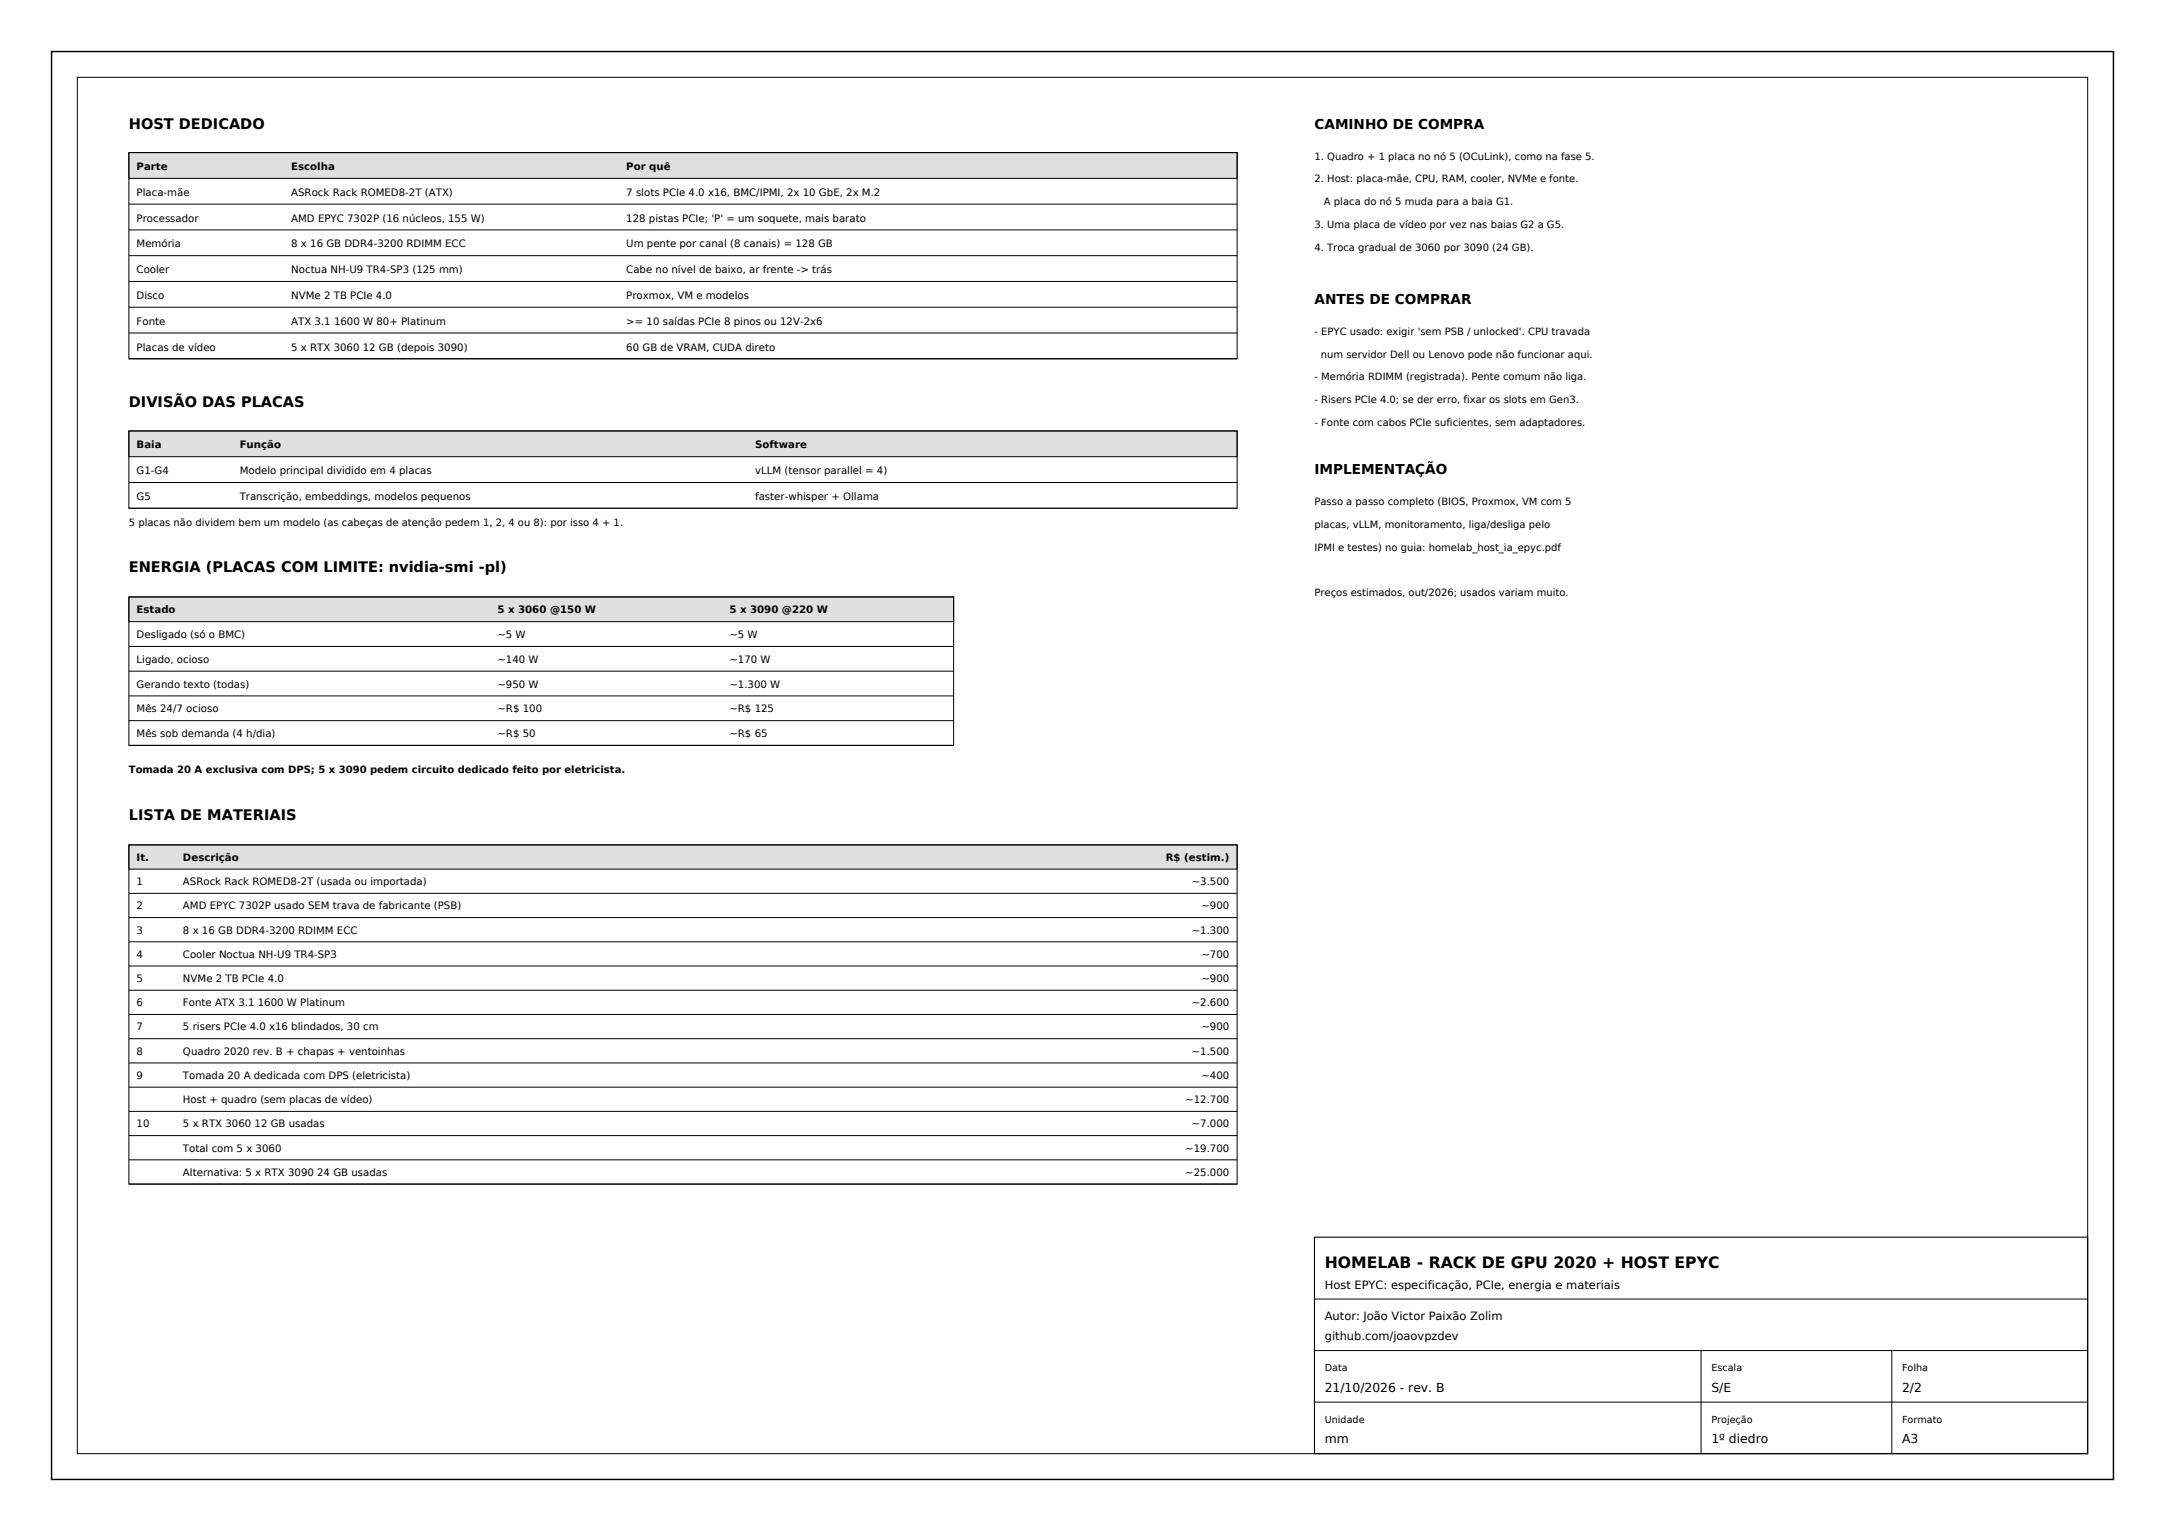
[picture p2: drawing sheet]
<svg xmlns="http://www.w3.org/2000/svg" width="420mm" height="297mm" viewBox="0 0 420 297" stroke-linecap="round" stroke-linejoin="round" font-family="sans-serif">
<defs><g id="words">
<text font-size="3" x="257" y="246">HOMELAB - RACK DE GPU 2020 + HOST EPYC</text>
<g font-size="2.8">
<text x="25" y="25">HOST DEDICADO</text>
<text x="25" y="79">DIVISÃO DAS PLACAS</text>
<text x="25" y="111">ENERGIA (PLACAS COM LIMITE: nvidia-smi -pl)</text>
<text x="25" y="159">LISTA DE MATERIAIS</text>
</g>
<g font-size="2.6">
<text x="255" y="25">CAMINHO DE COMPRA</text>
<text x="255" y="59">ANTES DE COMPRAR</text>
<text x="255" y="92">IMPLEMENTAÇÃO</text>
</g>
<g font-size="2.4">
<text x="257" y="270">21/10/2026 - rev. B</text>
<text x="332" y="270">S/E</text>
<text x="369" y="270">2/2</text>
<text x="257" y="280">mm</text>
<text x="332" y="280">1º diedro</text>
<text x="369" y="280">A3</text>
</g>
<g font-size="2.2">
<text x="257" y="250">Host EPYC: especificação, PCIe, energia e materiais</text>
<text x="257" y="256">Autor: João Victor Paixão Zolim</text>
<text x="257" y="260">github.com/joaovpzdev</text>
</g>
<g font-size="2">
<text x="26.5" y="33">Parte</text>
<text x="56.5" y="33">Escolha</text>
<text x="121.5" y="33">Por quê</text>
<text x="26.5" y="38">Placa-mãe</text>
<text x="56.5" y="38">ASRock Rack ROMED8-2T (ATX)</text>
<text x="121.5" y="38">7 slots PCIe 4.0 x16, BMC/IPMI, 2x 10 GbE, 2x M.2</text>
<text x="26.5" y="43">Processador</text>
<text x="26.5" y="48">Memória</text>
<text x="56.5" y="43">AMD EPYC 7302P (16 núcleos, 155 W)</text>
<text x="56.5" y="48">8 x 16 GB DDR4-3200 RDIMM ECC</text>
<text x="121.5" y="43">128 pistas PCIe; 'P' = um soquete, mais barato</text>
<text x="121.5" y="48">Um pente por canal (8 canais) = 128 GB</text>
<text x="26.5" y="53">Cooler</text>
<text x="56.5" y="53">Noctua NH-U9 TR4-SP3 (125 mm)</text>
<text x="121.5" y="53">Cabe no nível de baixo, ar frente -&gt; trás</text>
<text x="26.5" y="58">Disco</text>
<text x="56.5" y="58">NVMe 2 TB PCIe 4.0</text>
<text x="121.5" y="58">Proxmox, VM e modelos</text>
<text x="26.5" y="63">Fonte</text>
<text x="56.5" y="63">ATX 3.1 1600 W 80+ Platinum</text>
<text x="121.5" y="63">&gt;= 10 saídas PCIe 8 pinos ou 12V-2x6</text>
<text x="26.5" y="68">Placas de vídeo</text>
<text x="56.5" y="68">5 x RTX 3060 12 GB (depois 3090)</text>
<text x="121.5" y="68">60 GB de VRAM, CUDA direto</text>
<text x="26.5" y="87">Baia</text>
<text x="46.5" y="87">Função</text>
<text x="146.5" y="87">Software</text>
<text x="26.5" y="92">G1-G4</text>
<text x="46.5" y="92">Modelo principal dividido em 4 placas</text>
<text x="146.5" y="92">vLLM (tensor parallel = 4)</text>
<text x="26.5" y="97">G5</text>
<text x="46.5" y="97">Transcrição, embeddings, modelos pequenos</text>
<text x="146.5" y="97">faster-whisper + Ollama</text>
<text x="26.5" y="119">Estado</text>
<text x="96.5" y="119">5 x 3060 @150 W</text>
<text x="141.5" y="119">5 x 3090 @220 W</text>
<text x="26.5" y="123.8">Desligado (só o BMC)</text>
<text x="96.5" y="123.8">~5 W</text>
<text x="141.5" y="123.8">~5 W</text>
<text x="26.5" y="128.6">Ligado, ocioso</text>
<text x="96.5" y="128.6">~140 W</text>
<text x="141.5" y="128.6">~170 W</text>
<text x="26.5" y="133.4">Gerando texto (todas)</text>
<text x="96.5" y="133.4">~950 W</text>
<text x="141.5" y="133.4">~1.300 W</text>
<text x="26.5" y="138.2">Mês 24/7 ocioso</text>
<text x="26.5" y="143">Mês sob demanda (4 h/dia)</text>
<text x="96.5" y="138.2">~R$ 100</text>
<text x="96.5" y="143">~R$ 50</text>
<text x="141.5" y="138.2">~R$ 125</text>
<text x="141.5" y="143">~R$ 65</text>
<text x="26.5" y="167">It.</text>
<text x="35.5" y="167">Descrição</text>
<text x="226.2" y="167">R$ (estim.)</text>
<text x="26.5" y="171.7">1</text>
<text x="35.5" y="171.7">ASRock Rack ROMED8-2T (usada ou importada)</text>
<text x="231.2" y="171.7">~3.500</text>
<text x="26.5" y="176.4">2</text>
<text x="35.5" y="176.4">AMD EPYC 7302P usado SEM trava de fabricante (PSB)</text>
<text x="233.1" y="176.4">~900</text>
<text x="26.5" y="181.1">3</text>
<text x="26.5" y="185.8">4</text>
<text x="35.5" y="181.1">8 x 16 GB DDR4-3200 RDIMM ECC</text>
<text x="35.5" y="185.8">Cooler Noctua NH-U9 TR4-SP3</text>
<text x="231.2" y="181.1">~1.300</text>
<text x="233.1" y="185.8">~700</text>
<text x="26.5" y="190.5">5</text>
<text x="35.5" y="190.5">NVMe 2 TB PCIe 4.0</text>
<text x="233.1" y="190.5">~900</text>
<text x="26.5" y="195.2">6</text>
<text x="35.5" y="195.2">Fonte ATX 3.1 1600 W Platinum</text>
<text x="231.2" y="195.2">~2.600</text>
<text x="26.5" y="199.9">7</text>
<text x="35.5" y="199.9">5 risers PCIe 4.0 x16 blindados, 30 cm</text>
<text x="233.1" y="199.9">~900</text>
<text x="26.5" y="204.6">8</text>
<text x="26.5" y="209.3">9</text>
<text x="35.5" y="204.6">Quadro 2020 rev. B + chapas + ventoinhas</text>
<text x="35.5" y="209.3">Tomada 20 A dedicada com DPS (eletricista)</text>
<text x="231.2" y="204.6">~1.500</text>
<text x="233.1" y="209.3">~400</text>
<text x="35.5" y="214">Host + quadro (sem placas de vídeo)</text>
<text x="229.9" y="214">~12.700</text>
<text x="26.5" y="218.7">10</text>
<text x="35.5" y="218.7">5 x RTX 3060 12 GB usadas</text>
<text x="231.2" y="218.7">~7.000</text>
<text x="35.5" y="223.4">Total com 5 x 3060</text>
<text x="229.9" y="223.4">~19.700</text>
<text x="35.5" y="228.1">Alternativa: 5 x RTX 3090 24 GB usadas</text>
<text x="229.9" y="228.1">~25.000</text>
</g>
<g font-size="1.9">
<text x="255" y="31">1. Quadro + 1 placa no nó 5 (OCuLink), como na fase 5.</text>
<text x="255" y="35.4">2. Host: placa-mãe, CPU, RAM, cooler, NVMe e fonte.</text>
<text x="256.8" y="39.8">A placa do nó 5 muda para a baia G1.</text>
<text x="255" y="44.2">3. Uma placa de vídeo por vez nas baias G2 a G5.</text>
<text x="255" y="48.6">4. Troca gradual de 3060 por 3090 (24 GB).</text>
<text x="255" y="65">- EPYC usado: exigir 'sem PSB / unlocked'. CPU travada</text>
<text x="256.2" y="69.4">num servidor Dell ou Lenovo pode não funcionar aqui.</text>
<text x="255" y="73.8">- Memória RDIMM (registrada). Pente comum não liga.</text>
<text x="255" y="78.2">- Risers PCIe 4.0; se der erro, fixar os slots em Gen3.</text>
<text x="255" y="82.6">- Fonte com cabos PCIe suficientes, sem adaptadores.</text>
<text x="25" y="102">5 placas não dividem bem um modelo (as cabeças de atenção pedem 1, 2, 4 ou 8): por isso 4 + 1.</text>
<text x="255" y="98">Passo a passo completo (BIOS, Proxmox, VM com 5</text>
<text x="255" y="102.4">placas, vLLM, monitoramento, liga/desliga pelo</text>
<text x="255" y="106.8">IPMI e testes) no guia: homelab_host_ia_epyc.pdf</text>
<text x="255" y="115.6">Preços estimados, out/2026; usados variam muito.</text>
<text x="25" y="150">Tomada 20 A exclusiva com DPS; 5 x 3090 pedem circuito dedicado feito por eletricista.</text>
<text x="257" y="266">Data</text>
<text x="332" y="266">Escala</text>
<text x="369" y="266">Folha</text>
<text x="257" y="276">Unidade</text>
<text x="332" y="276">Projeção</text>
<text x="369" y="276">Formato</text>
</g>
</g></defs>
<path d="M10 10h400v277h-400z" fill="none" stroke="#000" stroke-width=".28"/>
<path d="M15 15h390v267h-390zM255 252h150M255 262h150M255 272h150M330 262v20M367 262v20" fill="none" stroke="#000" stroke-width=".19"/>
<path d="M255 240h150v42h-150z" fill="none" stroke="#000" stroke-width=".21"/>
<path d="M25 29.6h215v5h-215z" fill-rule="evenodd" fill="#e0e0e0" stroke="#000" stroke-width=".19"/>
<path d="M25 29.6h215v40h-215zM25 39.6h215M25 44.6h215M25 49.6h215M25 54.6h215M25 59.6h215M25 64.6h215M25 69.6h215" fill="none" stroke="#000" stroke-width=".19"/>
<path d="M25 83.6h215v5h-215z" fill-rule="evenodd" fill="#e0e0e0" stroke="#000" stroke-width=".19"/>
<path d="M25 83.6h215v15h-215zM25 93.6h215M25 98.6h215" fill="none" stroke="#000" stroke-width=".19"/>
<path d="M25 115.8h160v4.8h-160z" fill-rule="evenodd" fill="#e0e0e0" stroke="#000" stroke-width=".19"/>
<path d="M25 115.8h160v28.8h-160zM25 125.4h160M25 130.2h160M25 135h160M25 139.8h160M25 144.6h160" fill="none" stroke="#000" stroke-width=".19"/>
<path d="M25 163.9h215v4.7h-215z" fill-rule="evenodd" fill="#e0e0e0" stroke="#000" stroke-width=".19"/>
<g fill="none" stroke="#000" stroke-width=".19">
<path d="M25 163.9h215v65.8h-215zM25 173.3h215M25 178h215M25 182.7h215M25 187.4h215M25 192.1h215M25 196.8h215M25 201.5h215M25 206.2h215M25 210.9h215M25 215.6h215M25 220.3h215"/>
<path d="M25 225h215M25 229.7h215"/>
</g>
<use href="#words"/>
</svg>
